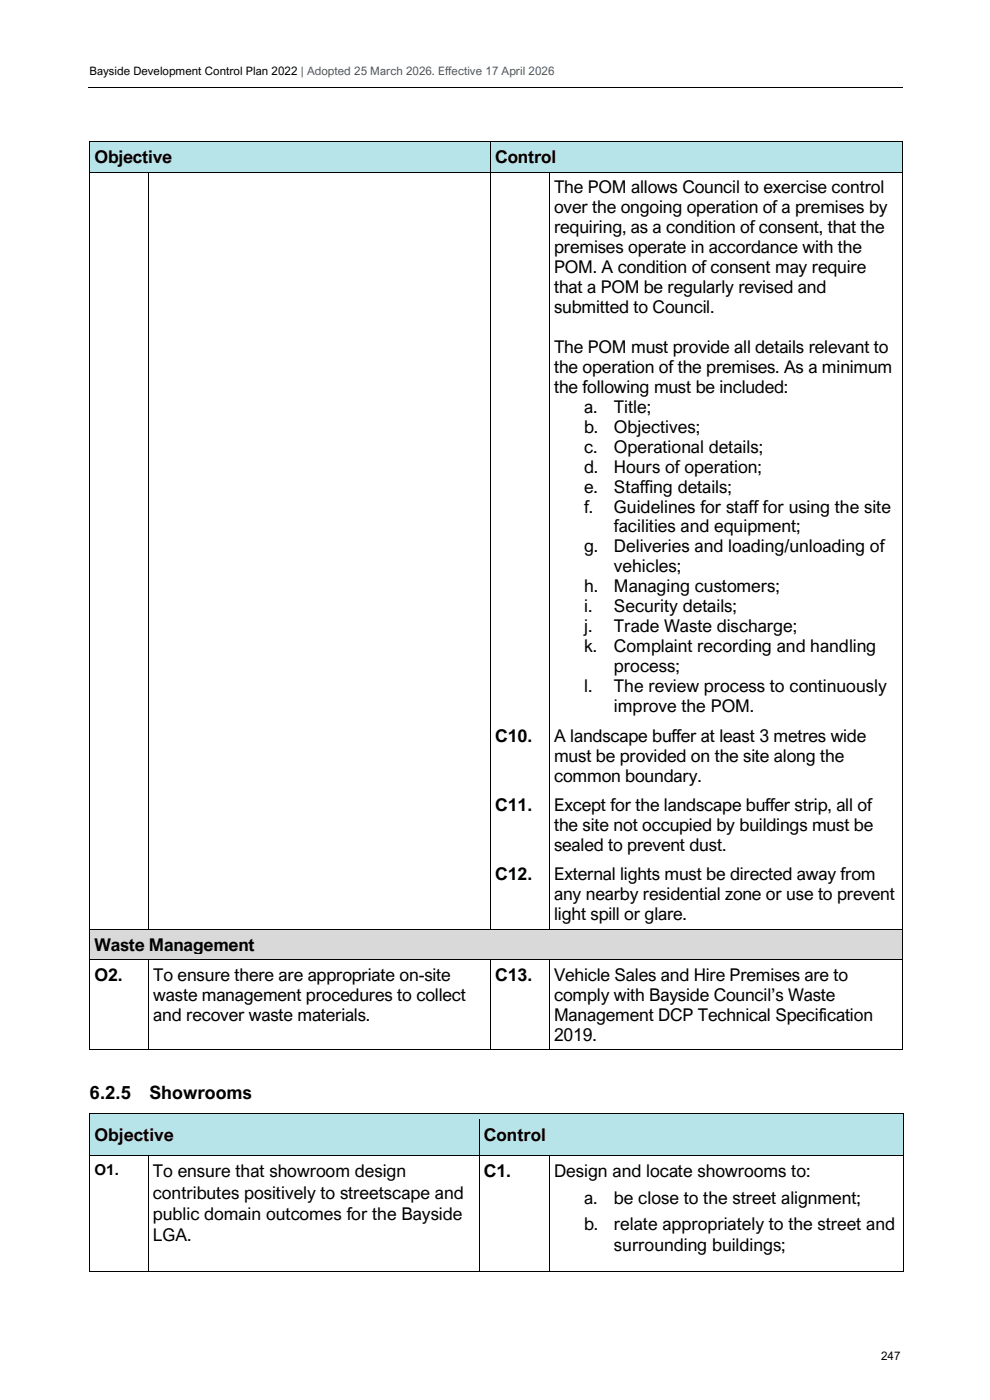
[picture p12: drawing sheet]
<svg xmlns="http://www.w3.org/2000/svg" width="210mm" height="297mm" viewBox="0 0 210 297" stroke-linecap="round" stroke-linejoin="round" font-family="sans-serif">
<defs><g id="words">
<g font-size="3.9">
<text x="19" y="233.2">6.2.5</text>
<text x="31.7" y="233.2">Showrooms</text>
</g>
<g font-size="3.7">
<text x="20" y="34.6">Objective</text>
<text x="105.1" y="34.6">Control</text>
<text x="117.5" y="41">The POM allows Council to exercise control</text>
<text x="117.5" y="45.2">over the ongoing operation of a premises by</text>
<text x="117.5" y="49.5">requiring, as a condition of consent, that the</text>
<text x="117.5" y="53.7">premises operate in accordance with the</text>
<text x="117.5" y="57.9">POM. A condition of consent may require</text>
<text x="117.5" y="62.2">that a POM be regularly revised and</text>
<text x="117.5" y="66.4">submitted to Council.</text>
<text x="117.5" y="74.9">The POM must provide all details relevant to</text>
<text x="117.5" y="79.1">the operation of the premises. As a minimum</text>
<text x="117.5" y="83.3">the following must be included:</text>
<text x="123.9" y="87.6">a.</text>
<text x="130.2" y="87.6">Title;</text>
<text x="123.9" y="91.8">b.</text>
<text x="130.2" y="91.8">Objectives;</text>
<text x="123.9" y="96">c.</text>
<text x="123.9" y="100.3">d.</text>
<text x="130.2" y="96">Operational details;</text>
<text x="130.2" y="100.3">Hours of operation;</text>
<text x="123.9" y="104.5">e.</text>
<text x="130.2" y="104.5">Staffing details;</text>
<text x="123.9" y="108.7">f.</text>
<text x="130.2" y="108.7">Guidelines for staff for using the site</text>
<text x="130.2" y="113">facilities and equipment;</text>
<text x="123.9" y="117.2">g.</text>
<text x="130.2" y="117.2">Deliveries and loading/unloading of</text>
<text x="123.9" y="125.7">h.</text>
<text x="130.2" y="121.4">vehicles;</text>
<text x="130.2" y="125.7">Managing customers;</text>
<text x="123.9" y="129.9">i.</text>
<text x="130.2" y="129.9">Security details;</text>
<text x="123.9" y="134.1">j.</text>
<text x="130.2" y="134.1">Trade Waste discharge;</text>
<text x="123.9" y="138.4">k.</text>
<text x="130.2" y="138.4">Complaint recording and handling</text>
<text x="130.2" y="142.6">process;</text>
<text x="123.9" y="146.8">l.</text>
<text x="130.2" y="146.8">The review process to continuously</text>
<text x="130.2" y="151.1">improve the POM.</text>
<text x="105.1" y="157.3">C10.</text>
<text x="117.5" y="157.3">A landscape buffer at least 3 metres wide</text>
<text x="117.5" y="161.6">must be provided on the site along the</text>
<text x="117.5" y="165.8">common boundary.</text>
<text x="105.1" y="172">C11.</text>
<text x="117.5" y="172">Except for the landscape buffer strip, all of</text>
<text x="117.5" y="176.3">the site not occupied by buildings must be</text>
<text x="117.5" y="180.5">sealed to prevent dust.</text>
<text x="105.1" y="186.8">C12.</text>
<text x="117.5" y="186.8">External lights must be directed away from</text>
<text x="117.5" y="191">any nearby residential zone or use to prevent</text>
<text x="117.5" y="195.2">light spill or glare.</text>
<text x="20" y="201.7">Waste Management</text>
<text x="20" y="208.1">O2.</text>
<text x="32.5" y="208.1">To ensure there are appropriate on-site</text>
<text x="105.1" y="208.1">C13.</text>
<text x="117.5" y="208.1">Vehicle Sales and Hire Premises are to</text>
<text x="32.5" y="212.3">waste management procedures to collect</text>
<text x="117.5" y="212.3">comply with Bayside Council’s Waste</text>
<text x="32.5" y="216.5">and recover waste materials.</text>
<text x="117.5" y="216.5">Management DCP Technical Specification</text>
<text x="117.5" y="220.8">2019.</text>
<text x="20" y="242.1">Objective</text>
<text x="102.6" y="242.1">Control</text>
<text x="32.4" y="249.8">To ensure that showroom design</text>
<text x="102.6" y="249.8">C1.</text>
<text x="117.5" y="249.8">Design and locate showrooms to:</text>
<text x="32.4" y="254.3">contributes positively to streetscape and</text>
<text x="123.9" y="255.3">a.</text>
<text x="130.2" y="255.3">be close to the street alignment;</text>
<text x="32.4" y="258.8">public domain outcomes for the Bayside</text>
<text x="32.4" y="263.3">LGA.</text>
<text x="123.9" y="260.9">b.</text>
<text x="130.2" y="260.9">relate appropriately to the street and</text>
<text x="130.2" y="265.4">surrounding buildings;</text>
</g>
<text font-size="3.2" x="20" y="249.3">O1.</text>
<g font-size="2.5">
<text x="19" y="16">Bayside Development Control Plan 2022 | Adopted 25 March 2026. Effective 17 April 2026</text>
<text x="186.9" y="288.5">247</text>
</g>
</g></defs>
<path d="M18.8 18.5h172.8" fill="none" stroke="#000" stroke-width=".21"/>
<g fill="#b6e4e9">
<path d="M19.1 30.2h84.9v6.3h-84.9z" fill-rule="evenodd"/>
<path d="M20 31.2h83v4.2h-83z" fill-rule="evenodd"/>
<path d="M104.1 30.2h87.4v6.3h-87.4z" fill-rule="evenodd"/>
<path d="M105.1 31.2h85.4v4.2h-85.4z" fill-rule="evenodd"/>
</g>
<g fill="#000">
<path d="M18.9 30h.2v1.2h-.2z" fill-rule="evenodd"/>
<path d="M18.9 30h.2v.2h-.2z" fill-rule="evenodd"/>
</g>
<path d="M19.1 30.1h84.9" fill="none" stroke="#000" stroke-width=".21"/>
<path d="M19.1 30.2h84.9v1h-84.9z" fill-rule="evenodd" fill="#b6e4e9"/>
<g fill="#000">
<path d="M104 30.2h.1v1h-.1z" fill-rule="evenodd"/>
<path d="M104 30h.1v.2h-.1z" fill-rule="evenodd"/>
</g>
<path d="M104.1 30.1h87.4" fill="none" stroke="#000" stroke-width=".21"/>
<path d="M104.1 30.2h87.4v1h-87.4z" fill-rule="evenodd" fill="#b6e4e9"/>
<g fill="#000">
<path d="M191.5 30h.1v1.2h-.1z" fill-rule="evenodd"/>
<path d="M191.5 30h.1v.2h-.1z" fill-rule="evenodd"/>
</g>
<path d="M19 35.4h85v1h-85z" fill-rule="evenodd" fill="#b6e4e9"/>
<path d="M19 31.2v5.2" fill="none" stroke="#000" stroke-width=".21"/>
<path d="M104 35.4h87.6v1h-87.6z" fill-rule="evenodd" fill="#b6e4e9"/>
<g fill="none" stroke="#000" stroke-width=".21">
<path d="M19 37.4v115.5M19.1 36.5h12.3M31.5 37.4v115.5M31.6 36.5h72.4M104 31.2v5.2M104 37.4v115.5M104.1 36.5h12.4M116.6 37.4v115.5M116.7 36.5h74.8M191.6 31.2v5.2M191.6 37.4v115.5M19 153.9v13.8"/>
<path d="M31.5 153.9v13.8M104 153.9v13.8M116.6 153.9v13.8M191.6 153.9v13.8M19 168.7v13.7M31.5 168.7v13.7M104 168.7v13.7M116.6 168.7v13.7M191.6 168.7v13.7M19 183.4v13.7M31.5 183.4v13.7M104 183.4v13.7"/>
<path d="M116.6 183.4v13.7M191.6 183.4v13.7"/>
</g>
<g fill="#000">
<path d="M18.9 36.4h.2v1h-.2z" fill-rule="evenodd"/>
<path d="M31.4 36.6h.2v.8h-.2z" fill-rule="evenodd"/>
<path d="M31.4 36.4h.2v.2h-.2z" fill-rule="evenodd"/>
<path d="M104 36.4h.1v1h-.1z" fill-rule="evenodd"/>
<path d="M116.5 36.6h.2v.8h-.2z" fill-rule="evenodd"/>
<path d="M116.5 36.4h.2v.2h-.2z" fill-rule="evenodd"/>
<path d="M191.5 36.4h.1v1h-.1z" fill-rule="evenodd"/>
<path d="M18.9 152.9h.2v1h-.2z" fill-rule="evenodd"/>
<path d="M31.4 152.9h.2v1h-.2z" fill-rule="evenodd"/>
<path d="M104 152.9h.1v1h-.1z" fill-rule="evenodd"/>
<path d="M116.5 152.9h.2v1h-.2z" fill-rule="evenodd"/>
<path d="M191.5 152.9h.1v1h-.1z" fill-rule="evenodd"/>
<path d="M18.9 167.7h.2v1h-.2z" fill-rule="evenodd"/>
<path d="M31.4 167.7h.2v1h-.2z" fill-rule="evenodd"/>
<path d="M104 167.7h.1v1h-.1z" fill-rule="evenodd"/>
<path d="M116.5 167.7h.2v1h-.2z" fill-rule="evenodd"/>
<path d="M191.5 167.7h.1v1h-.1z" fill-rule="evenodd"/>
<path d="M18.9 182.4h.2v1h-.2z" fill-rule="evenodd"/>
<path d="M31.4 182.4h.2v1h-.2z" fill-rule="evenodd"/>
<path d="M104 182.4h.1v1h-.1z" fill-rule="evenodd"/>
<path d="M116.5 182.4h.2v1h-.2z" fill-rule="evenodd"/>
<path d="M191.5 182.4h.1v1h-.1z" fill-rule="evenodd"/>
</g>
<g fill="#d9d9d9">
<path d="M19.1 197.3h172.4v6.2h-172.4z" fill-rule="evenodd"/>
<path d="M20 198.3h170.5v4.2h-170.5z" fill-rule="evenodd"/>
</g>
<path d="M18.9 197.1h.2v1.2h-.2z" fill-rule="evenodd" fill="#000"/>
<path d="M19.1 197.2h12.3" fill="none" stroke="#000" stroke-width=".21"/>
<g fill="#d9d9d9">
<path d="M19.1 197.3h12.3v1h-12.3z" fill-rule="evenodd"/>
<path d="M31.4 197.3h.2v1h-.2z" fill-rule="evenodd"/>
</g>
<path d="M31.4 197.1h.2v.2h-.2z" fill-rule="evenodd" fill="#000"/>
<path d="M31.6 197.2h72.4" fill="none" stroke="#000" stroke-width=".21"/>
<g fill="#d9d9d9">
<path d="M31.6 197.3h72.4v1h-72.4z" fill-rule="evenodd"/>
<path d="M104 197.3h.1v1h-.1z" fill-rule="evenodd"/>
</g>
<path d="M104 197.1h.1v.2h-.1z" fill-rule="evenodd" fill="#000"/>
<path d="M104.1 197.2h12.4" fill="none" stroke="#000" stroke-width=".21"/>
<g fill="#d9d9d9">
<path d="M104.1 197.3h12.4v1h-12.4z" fill-rule="evenodd"/>
<path d="M116.5 197.3h.2v1h-.2z" fill-rule="evenodd"/>
</g>
<path d="M116.5 197.1h.2v.2h-.2z" fill-rule="evenodd" fill="#000"/>
<path d="M116.7 197.2h74.8" fill="none" stroke="#000" stroke-width=".21"/>
<path d="M116.7 197.3h74.8v1h-74.8z" fill-rule="evenodd" fill="#d9d9d9"/>
<path d="M191.5 197.1h.1v1.2h-.1z" fill-rule="evenodd" fill="#000"/>
<path d="M19 202.5h172.6v1h-172.6z" fill-rule="evenodd" fill="#d9d9d9"/>
<g fill="none" stroke="#000" stroke-width=".21">
<path d="M19 198.3v5.2M191.6 198.3v5.2M19 204.7v17.9M19.1 203.6h12.3M31.5 204.7v17.9M31.6 203.6h72.4M104 204.7v17.9M104.1 203.6h12.4M116.6 204.7v17.9M116.7 203.6h74.8M191.6 204.7v17.9M19.1 222.7h12.3"/>
<path d="M31.6 222.7h72.4M104.1 222.7h12.4M116.7 222.7h74.8"/>
</g>
<g fill="#000">
<path d="M18.9 203.5h.2v1.2h-.2z" fill-rule="evenodd"/>
<path d="M31.4 203.6h.2v1.1h-.2z" fill-rule="evenodd"/>
<path d="M31.4 203.5h.2v.1h-.2z" fill-rule="evenodd"/>
<path d="M104 203.6h.1v1.1h-.1z" fill-rule="evenodd"/>
<path d="M104 203.5h.1v.1h-.1z" fill-rule="evenodd"/>
<path d="M116.5 203.6h.2v1.1h-.2z" fill-rule="evenodd"/>
<path d="M116.5 203.5h.2v.1h-.2z" fill-rule="evenodd"/>
<path d="M191.5 203.5h.1v1.2h-.1z" fill-rule="evenodd"/>
<path d="M18.9 222.6h.2v.2h-.2z" fill-rule="evenodd"/>
<path d="M18.9 222.6h.2v.2h-.2z" fill-rule="evenodd"/>
<path d="M31.4 222.6h.2v.2h-.2z" fill-rule="evenodd"/>
<path d="M104 222.6h.1v.2h-.1z" fill-rule="evenodd"/>
<path d="M116.5 222.6h.2v.2h-.2z" fill-rule="evenodd"/>
<path d="M191.5 222.6h.1v.2h-.1z" fill-rule="evenodd"/>
<path d="M191.5 222.6h.1v.2h-.1z" fill-rule="evenodd"/>
</g>
<g fill="#b6e4e9">
<path d="M19.1 236.4h82.4v8.6h-82.4z" fill-rule="evenodd"/>
<path d="M20 237.4h80.6v6.6h-80.6z" fill-rule="evenodd"/>
<path d="M101.7 236.4h89.9v8.6h-89.9z" fill-rule="evenodd"/>
<path d="M102.6 237.4h88.1v6.6h-88.1z" fill-rule="evenodd"/>
</g>
<g fill="#000">
<path d="M18.9 236.2h.2v1.2h-.2z" fill-rule="evenodd"/>
<path d="M18.9 236.2h.2v.2h-.2z" fill-rule="evenodd"/>
</g>
<path d="M19.1 236.3h82.4" fill="none" stroke="#000" stroke-width=".21"/>
<path d="M19.1 236.4h82.4v1h-82.4z" fill-rule="evenodd" fill="#b6e4e9"/>
<g fill="#000">
<path d="M101.5 236.4h.2v1h-.2z" fill-rule="evenodd"/>
<path d="M101.5 236.2h.2v.2h-.2z" fill-rule="evenodd"/>
</g>
<path d="M101.7 236.3h89.9" fill="none" stroke="#000" stroke-width=".21"/>
<path d="M101.7 236.4h89.9v1h-89.9z" fill-rule="evenodd" fill="#b6e4e9"/>
<g fill="#000">
<path d="M191.6 236.2h.2v1.2h-.2z" fill-rule="evenodd"/>
<path d="M191.6 236.2h.2v.2h-.2z" fill-rule="evenodd"/>
</g>
<path d="M19 244h82.6v1h-82.6z" fill-rule="evenodd" fill="#b6e4e9"/>
<path d="M19 237.4v7.6" fill="none" stroke="#000" stroke-width=".21"/>
<path d="M101.6 244h90.1v1h-90.1z" fill-rule="evenodd" fill="#b6e4e9"/>
<g fill="none" stroke="#000" stroke-width=".21">
<path d="M101.6 237.4v7.6M191.7 237.4v7.6M19 246.2v23.4M19.1 245.1h12.2M31.4 246.2v23.4M31.5 245.1h70M101.6 246.2v23.4M101.7 245.1h14.8M116.6 246.2v23.4M116.7 245.1h74.9M191.7 246.2v23.4M19.1 269.7h12.2"/>
<path d="M31.5 269.7h70M101.7 269.7h14.8M116.7 269.7h74.9"/>
</g>
<g fill="#000">
<path d="M18.9 245h.2v1.2h-.2z" fill-rule="evenodd"/>
<path d="M31.3 245.1h.2v1.1h-.2z" fill-rule="evenodd"/>
<path d="M31.3 245h.2v.1h-.2z" fill-rule="evenodd"/>
<path d="M101.5 245h.2v1.2h-.2z" fill-rule="evenodd"/>
<path d="M116.5 245.1h.2v1.1h-.2z" fill-rule="evenodd"/>
<path d="M116.5 245h.2v.1h-.2z" fill-rule="evenodd"/>
<path d="M191.6 245h.2v1.2h-.2z" fill-rule="evenodd"/>
<path d="M18.9 269.6h.2v.1h-.2z" fill-rule="evenodd"/>
<path d="M18.9 269.6h.2v.1h-.2z" fill-rule="evenodd"/>
<path d="M31.3 269.6h.2v.1h-.2z" fill-rule="evenodd"/>
<path d="M101.5 269.6h.2v.1h-.2z" fill-rule="evenodd"/>
<path d="M116.5 269.6h.2v.1h-.2z" fill-rule="evenodd"/>
<path d="M191.6 269.6h.2v.1h-.2z" fill-rule="evenodd"/>
<path d="M191.6 269.6h.2v.1h-.2z" fill-rule="evenodd"/>
</g>
<use href="#words"/>
</svg>
